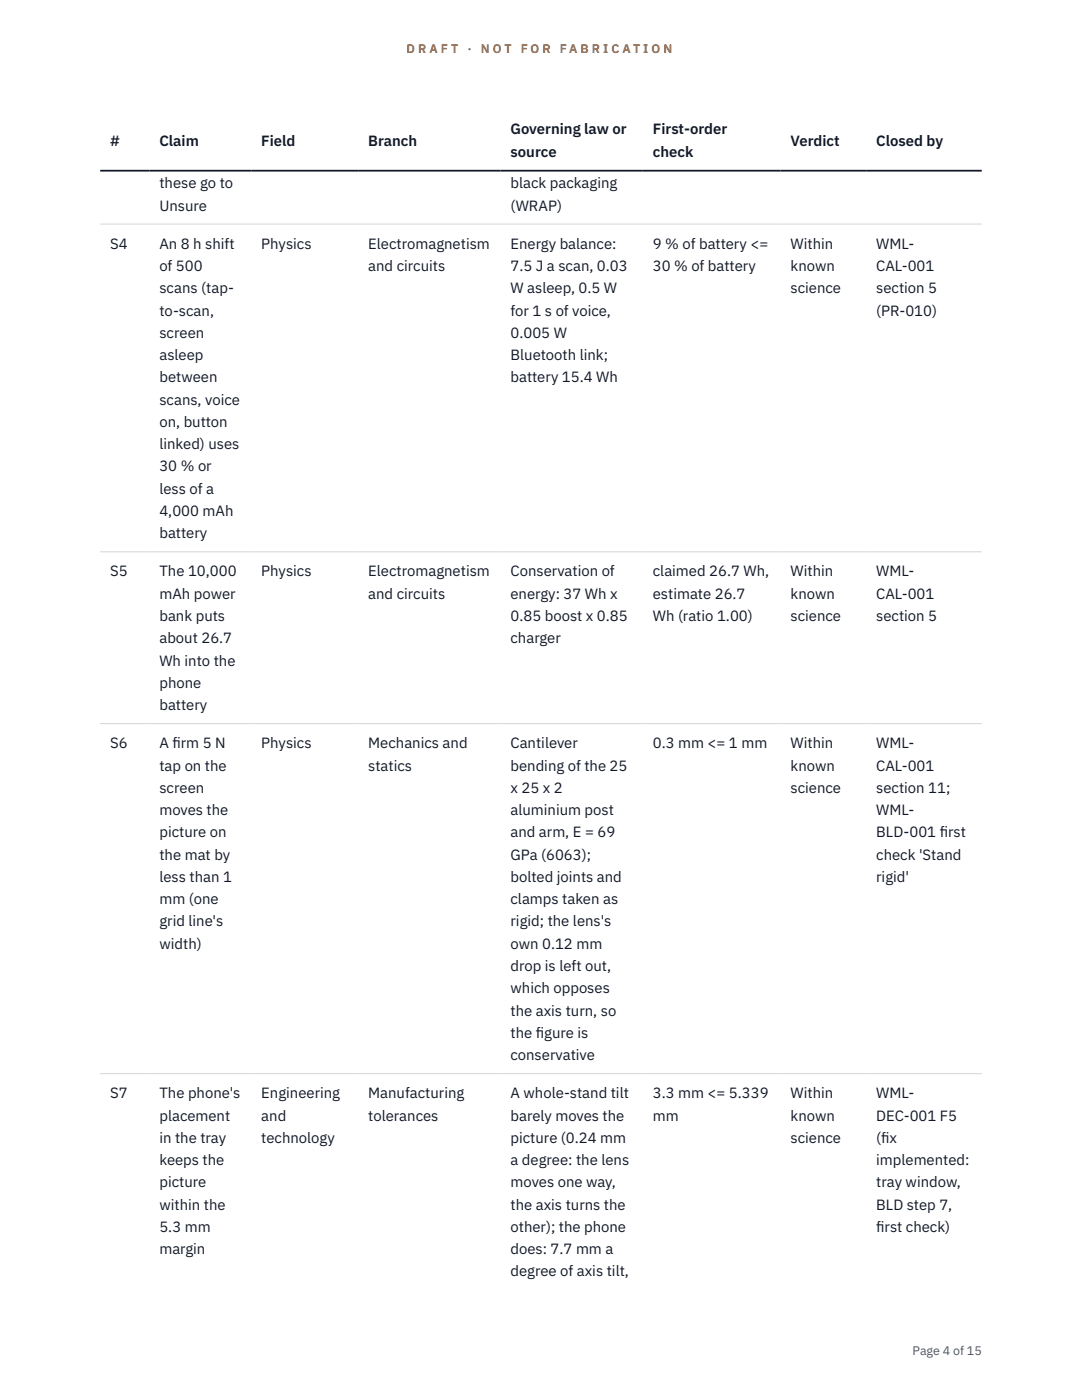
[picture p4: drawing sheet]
<svg xmlns="http://www.w3.org/2000/svg" width="216mm" height="279mm" viewBox="0 0 216 279" stroke-linecap="round" stroke-linejoin="round" font-family="sans-serif">
<defs><g id="words">
<g font-size="3" fill="#111827">
<text x="22" y="29.1">#</text>
<text x="31.8" y="29.1">Claim</text>
<text x="52.1" y="29.1">Field</text>
<text x="73.5" y="29.1">Branch</text>
<text x="101.9" y="26.8">Governing law or</text>
<text x="130.3" y="26.8">First-order</text>
<text x="157.7" y="29.1">Verdict</text>
<text x="174.8" y="29.1">Closed by</text>
<text x="101.9" y="31.3">source</text>
<text x="130.3" y="31.3">check</text>
<text x="31.8" y="37.6">these go to</text>
<text x="101.9" y="37.6">black packaging</text>
<text x="31.8" y="42">Unsure</text>
<text x="101.9" y="42">(WRAP)</text>
<text x="22" y="49.6">S4</text>
<text x="31.8" y="49.6">An 8 h shift</text>
<text x="52.1" y="49.6">Physics</text>
<text x="73.5" y="49.6">Electromagnetism</text>
<text x="101.9" y="49.6">Energy balance:</text>
<text x="130.3" y="49.6">9 % of battery &lt;=</text>
<text x="157.7" y="49.6">Within</text>
<text x="174.8" y="49.6">WML-</text>
<text x="31.8" y="54.1">of 500</text>
<text x="31.8" y="58.5">scans (tap-</text>
<text x="73.5" y="54.1">and circuits</text>
<text x="101.9" y="54.1">7.5 J a scan, 0.03</text>
<text x="101.9" y="58.5">W asleep, 0.5 W</text>
<text x="130.3" y="54.1">30 % of battery</text>
<text x="157.7" y="54.1">known</text>
<text x="157.7" y="58.5">science</text>
<text x="174.8" y="54.1">CAL-001</text>
<text x="174.8" y="58.5">section 5</text>
<text x="31.8" y="63">to-scan,</text>
<text x="101.9" y="63">for 1 s of voice,</text>
<text x="174.8" y="63">(PR-010)</text>
<text x="31.8" y="67.4">screen</text>
<text x="31.8" y="71.9">asleep</text>
<text x="101.9" y="67.4">0.005 W</text>
<text x="101.9" y="71.9">Bluetooth link;</text>
<text x="31.8" y="76.3">between</text>
<text x="101.9" y="76.3">battery 15.4 Wh</text>
<text x="31.8" y="80.8">scans, voice</text>
<text x="31.8" y="85.2">on, button</text>
<text x="31.8" y="89.6">linked) uses</text>
<text x="31.8" y="94.1">30 % or</text>
<text x="31.8" y="98.5">less of a</text>
<text x="31.8" y="103">4,000 mAh</text>
<text x="31.8" y="107.4">battery</text>
<text x="22" y="115">S5</text>
<text x="31.8" y="115">The 10,000</text>
<text x="31.8" y="119.5">mAh power</text>
<text x="52.1" y="115">Physics</text>
<text x="73.5" y="115">Electromagnetism</text>
<text x="73.5" y="119.5">and circuits</text>
<text x="101.9" y="115">Conservation of</text>
<text x="101.9" y="119.5">energy: 37 Wh x</text>
<text x="130.3" y="115">claimed 26.7 Wh,</text>
<text x="130.3" y="119.5">estimate 26.7</text>
<text x="157.7" y="115">Within</text>
<text x="157.7" y="119.5">known</text>
<text x="174.8" y="115">WML-</text>
<text x="174.8" y="119.5">CAL-001</text>
<text x="31.8" y="123.9">bank puts</text>
<text x="101.9" y="123.9">0.85 boost x 0.85</text>
<text x="130.3" y="123.9">Wh (ratio 1.00)</text>
<text x="157.7" y="123.9">science</text>
<text x="174.8" y="123.9">section 5</text>
<text x="31.8" y="128.4">about 26.7</text>
<text x="101.9" y="128.4">charger</text>
<text x="31.8" y="132.8">Wh into the</text>
<text x="31.8" y="137.3">phone</text>
<text x="31.8" y="141.7">battery</text>
<text x="22" y="149.3">S6</text>
<text x="31.8" y="149.3">A f</text>
<text x="34.4" y="149.3">irm 5 N</text>
<text x="52.1" y="149.3">Physics</text>
<text x="73.5" y="149.3">Mechanics and</text>
<text x="101.9" y="149.3">Cantilever</text>
<text x="130.3" y="149.3">0.3 mm &lt;= 1 mm</text>
<text x="157.7" y="149.3">Within</text>
<text x="174.8" y="149.3">WML-</text>
<text x="31.8" y="153.8">tap on the</text>
<text x="73.5" y="153.8">statics</text>
<text x="101.9" y="153.8">bending of the 25</text>
<text x="157.7" y="153.8">known</text>
<text x="174.8" y="153.8">CAL-001</text>
<text x="31.8" y="158.2">screen</text>
<text x="101.9" y="158.2">x 25 x 2</text>
<text x="157.7" y="158.2">science</text>
<text x="174.8" y="158.2">section 11;</text>
<text x="31.8" y="162.7">moves the</text>
<text x="31.8" y="167.1">picture on</text>
<text x="101.9" y="162.7">aluminium post</text>
<text x="101.9" y="167.1">and arm, E = 69</text>
<text x="174.8" y="162.7">WML-</text>
<text x="174.8" y="167.1">BLD-001 f</text>
<text x="187.5" y="167.1">irst</text>
<text x="31.8" y="171.6">the mat by</text>
<text x="101.9" y="171.6">GPa (6063);</text>
<text x="174.8" y="171.6">check 'Stand</text>
<text x="31.8" y="176">less than 1</text>
<text x="101.9" y="176">bolted joints and</text>
<text x="174.8" y="176">rigid'</text>
<text x="31.8" y="180.5">mm (one</text>
<text x="31.8" y="184.9">grid line's</text>
<text x="101.9" y="180.5">clamps taken as</text>
<text x="101.9" y="184.9">rigid; the lens's</text>
<text x="31.8" y="189.3">width)</text>
<text x="101.9" y="189.3">own 0.12 mm</text>
<text x="101.9" y="193.8">drop is left out,</text>
<text x="101.9" y="198.2">which opposes</text>
<text x="101.9" y="202.7">the axis turn, so</text>
<text x="101.9" y="207.1">the f</text>
<text x="106.9" y="207.1">igure is</text>
<text x="101.9" y="211.6">conservative</text>
<text x="22" y="219.2">S7</text>
<text x="31.8" y="219.2">The phone's</text>
<text x="52.1" y="219.2">Engineering</text>
<text x="73.5" y="219.2">Manufacturing</text>
<text x="101.9" y="219.2">A whole-stand tilt</text>
<text x="130.3" y="219.2">3.3 mm &lt;= 5.339</text>
<text x="157.7" y="219.2">Within</text>
<text x="174.8" y="219.2">WML-</text>
<text x="31.8" y="223.6">placement</text>
<text x="52.1" y="223.6">and</text>
<text x="73.5" y="223.6">tolerances</text>
<text x="101.9" y="223.6">barely moves the</text>
<text x="130.3" y="223.6">mm</text>
<text x="157.7" y="223.6">known</text>
<text x="174.8" y="223.6">DEC-001 F5</text>
<text x="31.8" y="228.1">in the tray</text>
<text x="31.8" y="232.5">keeps the</text>
<text x="52.1" y="228.1">technology</text>
<text x="101.9" y="228.1">picture (0.24 mm</text>
<text x="101.9" y="232.5">a degree: the lens</text>
<text x="157.7" y="228.1">science</text>
<text x="174.8" y="228.1">(f</text>
<text x="174.8" y="232.5">implemented:</text>
<text x="175.8" y="228.1">ix</text>
<text x="31.8" y="237">picture</text>
<text x="101.9" y="237">moves one way,</text>
<text x="174.8" y="237">tray window,</text>
<text x="31.8" y="241.4">within the</text>
<text x="31.8" y="245.9">5.3 mm</text>
<text x="101.9" y="241.4">the axis turns the</text>
<text x="101.9" y="245.9">other); the phone</text>
<text x="174.8" y="241.4">BLD step 7,</text>
<text x="174.8" y="245.9">f</text>
<text x="174.8" y="245.9">irst check)</text>
<text x="31.8" y="250.3">margin</text>
<text x="101.9" y="250.3">does: 7.7 mm a</text>
<text x="101.9" y="254.8">degree of axis tilt,</text>
</g>
<g font-size="2.5" fill="#b45309">
<text x="81.1" y="10.5">D R A F T</text>
<text x="93.3" y="10.5">·</text>
<text x="95.9" y="10.5">N O T</text>
<text x="103.9" y="10.5">F O R</text>
<text x="111.7" y="10.5">F A B R I C A T I O N</text>
</g>
<text font-size="2.5" fill="#4b5563" x="182.1" y="270.3">Page 4 of 15</text>
</g></defs>
<path d="M20 44.7h175.9M20 110.1h175.9M20 144.4h175.9M20 214.3h175.9" fill="none" stroke="#d1d5db" stroke-width=".2"/>
<path d="M20 34.1h175.9" fill="none" stroke="#111827" stroke-width=".35"/>
<use href="#words"/>
</svg>
